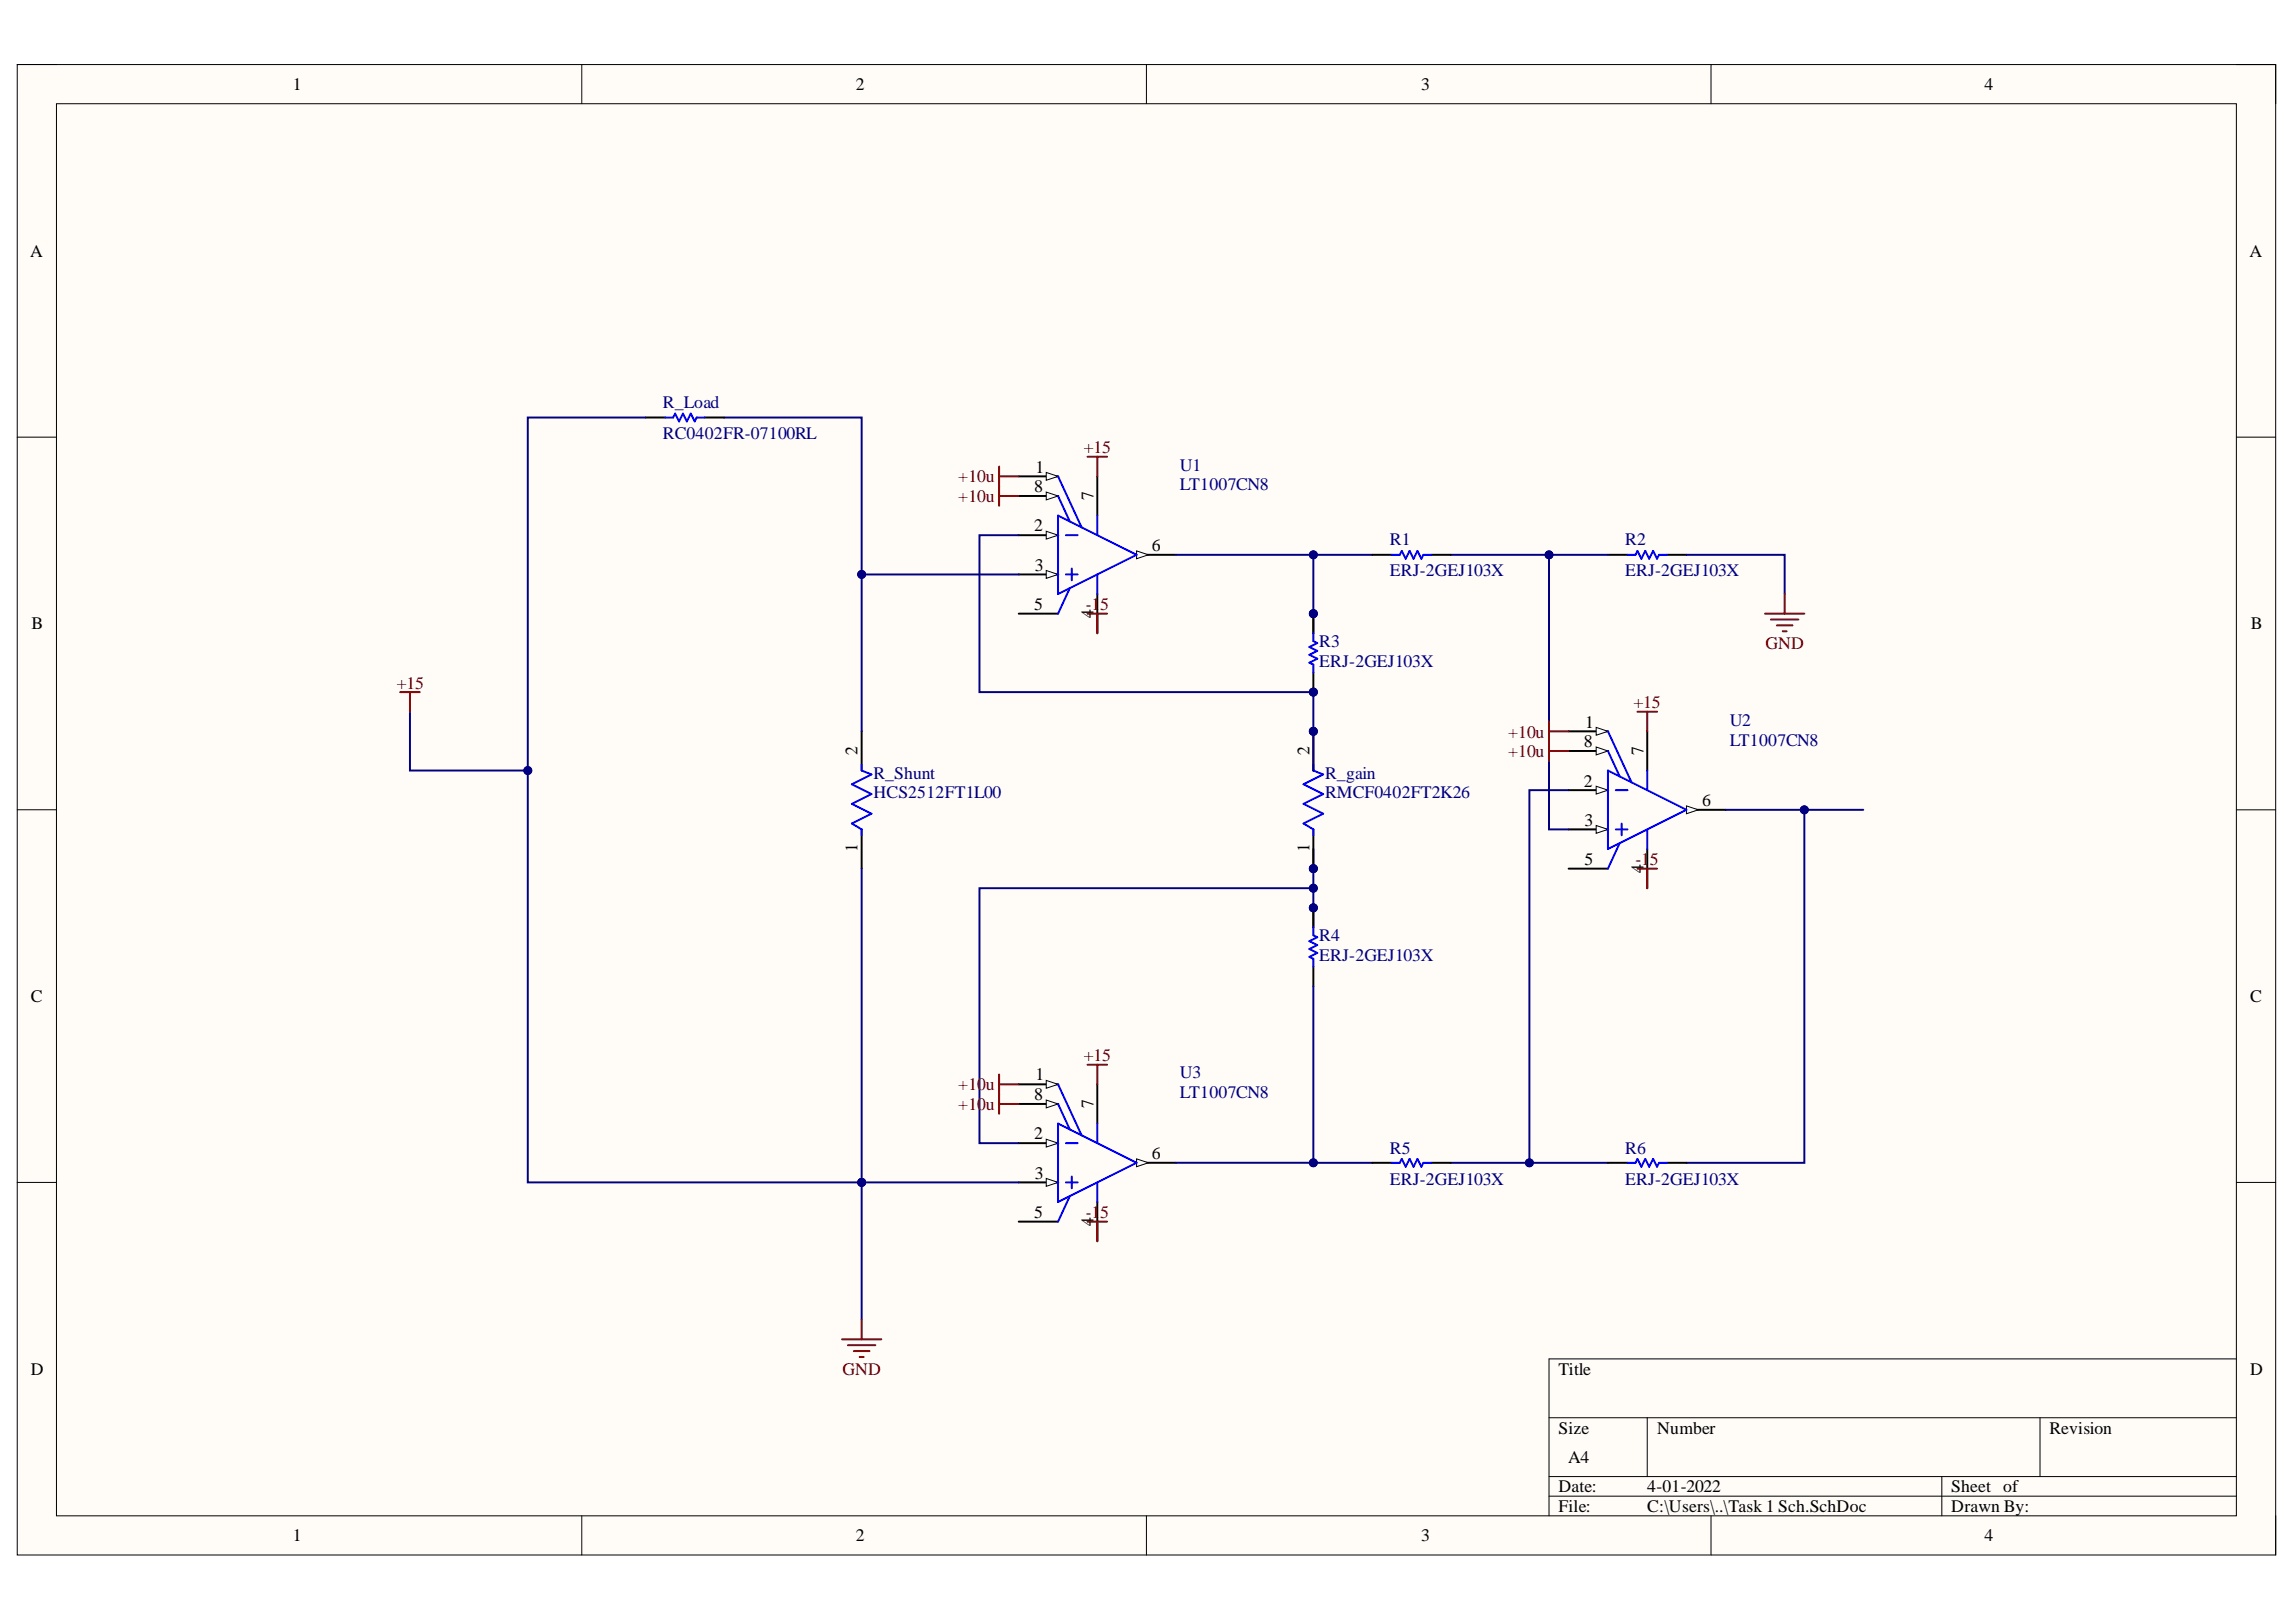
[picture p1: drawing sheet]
<svg xmlns="http://www.w3.org/2000/svg" width="297mm" height="210mm" viewBox="0 0 297 210" stroke-linecap="round" stroke-linejoin="round" font-family="sans-serif">
<defs><g id="words">
<g font-size="2.3">
<text x="37.9" y="11.7">1</text>
<text x="110.7" y="11.7">2</text>
<text x="183.9" y="11.7">3</text>
<text x="256.8" y="11.7">4</text>
<text x="3.9" y="33.3">A</text>
<text x="291" y="33.3">A</text>
<text x="133.8" y="63.7">8</text>
<text x="134" y="61.2">1</text>
<text x="141.5" y="64.7" transform="rotate(-90 141.5 64.7)">7</text>
<text x="133.8" y="68.8">2</text>
<text x="149" y="71.3">6</text>
<text x="133.9" y="73.8">3</text>
<text x="4.1" y="81.4">B</text>
<text x="133.8" y="78.9">5</text>
<text x="141.5" y="80" transform="rotate(-90 141.5 80)">4</text>
<text x="291.2" y="81.4">B</text>
<text x="205.1" y="94.2">1</text>
<text x="111" y="97.7" transform="rotate(-90 111 97.7)">2</text>
<text x="169.4" y="97.7" transform="rotate(-90 169.4 97.7)">2</text>
<text x="204.9" y="101.8">2</text>
<text x="204.9" y="96.7">8</text>
<text x="212.6" y="97.7" transform="rotate(-90 212.6 97.7)">7</text>
<text x="205" y="106.9">3</text>
<text x="220.2" y="104.3">6</text>
<text x="111" y="110.2" transform="rotate(-90 111 110.2)">1</text>
<text x="169.4" y="110.2" transform="rotate(-90 169.4 110.2)">1</text>
<text x="205" y="111.9">5</text>
<text x="212.6" y="113" transform="rotate(-90 212.6 113)">4</text>
<text x="4" y="129.7">C</text>
<text x="291.1" y="129.7">C</text>
<text x="133.8" y="142.4">8</text>
<text x="134" y="139.8">1</text>
<text x="141.5" y="143.4" transform="rotate(-90 141.5 143.4)">7</text>
<text x="133.8" y="147.4">2</text>
<text x="133.9" y="152.6">3</text>
<text x="149" y="150">6</text>
<text x="133.8" y="157.6">5</text>
<text x="141.5" y="158.7" transform="rotate(-90 141.5 158.7)">4</text>
<text x="4" y="177.9">D</text>
<text x="201.6" y="177.9">Title</text>
<text x="291.1" y="177.9">D</text>
<text x="201.6" y="185.5">Size</text>
<text x="214.4" y="185.5">Number</text>
<text x="265.1" y="185.5">Revision</text>
<text x="202.9" y="189.3">A4</text>
<text x="201.6" y="193.1">Date:</text>
<text x="201.6" y="195.7">File:</text>
<text x="213.1" y="193.1">4-01-2022</text>
<text x="213.1" y="195.7">C:\Users\..\Task 1 Sch.SchDoc</text>
<text x="252.4" y="193.1">Sheet of</text>
<text x="252.4" y="195.7">Drawn By:</text>
<text x="37.9" y="199.5">1</text>
<text x="110.7" y="199.5">2</text>
<text x="183.9" y="199.5">3</text>
<text x="256.8" y="199.5">4</text>
</g>
<g font-size="2.3" fill="#000080">
<text x="85.8" y="52.8">R_Load</text>
<text x="85.8" y="56.9">RC0402FR-07100RL</text>
<text x="152.6" y="60.9">U1</text>
<text x="152.6" y="63.4">LT1007CN8</text>
<text x="179.8" y="70.5">R1</text>
<text x="210.2" y="70.5">R2</text>
<text x="179.8" y="74.6">ERJ-2GEJ103X</text>
<text x="210.2" y="74.6">ERJ-2GEJ103X</text>
<text x="170.7" y="83.7">R3</text>
<text x="170.7" y="86.3">ERJ-2GEJ103X</text>
<text x="223.8" y="93.9">U2</text>
<text x="113" y="100.8">R_Shunt</text>
<text x="171.4" y="100.8">R_gain</text>
<text x="223.8" y="96.5">LT1007CN8</text>
<text x="113" y="103.3">HCS2512FT1L00</text>
<text x="171.4" y="103.3">RMCF0402FT2K26</text>
<text x="170.7" y="121.8">R4</text>
<text x="170.7" y="124.4">ERJ-2GEJ103X</text>
<text x="152.6" y="139.6">U3</text>
<text x="152.6" y="142.1">LT1007CN8</text>
<text x="179.8" y="149.3">R5</text>
<text x="210.2" y="149.3">R6</text>
<text x="179.8" y="153.3">ERJ-2GEJ103X</text>
<text x="210.2" y="153.3">ERJ-2GEJ103X</text>
</g>
<g font-size="2.3" fill="#800000">
<text x="140.2" y="58.6">+15</text>
<text x="124" y="65">+10u</text>
<text x="124" y="62.4">+10u</text>
<text x="140.5" y="78.9">-1</text>
<text x="142.3" y="78.9">5</text>
<text x="228.4" y="84">GND</text>
<text x="51.3" y="89.1">+15</text>
<text x="195.1" y="95.5">+10u</text>
<text x="211.3" y="91.7">+15</text>
<text x="195.1" y="98">+10u</text>
<text x="211.6" y="111.9">-1</text>
<text x="213.5" y="111.9">5</text>
<text x="140.2" y="137.3">+15</text>
<text x="124" y="141.1">+10u</text>
<text x="124" y="143.6">+10u</text>
<text x="140.5" y="157.6">-1</text>
<text x="142.3" y="157.6">5</text>
<text x="109" y="177.9">GND</text>
</g>
</g></defs>
<path d="M2.2 8.4h292.2v192.8h-292.2z" fill-rule="evenodd" fill="#fffcf8"/>
<path d="M2.2 8.4h292.2v192.8h-292.2z" fill="none" stroke="#000" stroke-width=".13"/>
<path d="M7.3 13.4h282v182.8h-282z" fill-rule="evenodd" fill="#fffcf8"/>
<g fill="none" stroke="#000" stroke-width=".13">
<path d="M2.2 8.3h5.1M7.3 13.4h282v182.8h-282zM75.3 8.3v5.1M148.3 8.3v5.1M221.4 8.4v5M289.3 8.4h5.1v5M2.2 56.6h5.1M289.3 56.6h5.1M2.2 104.8h5.1M289.3 104.8h5.1M2.2 153h5.1M289.3 153h5.1"/>
<path d="M289.3 175.9h-88.9v20.3M75.3 196.2v5M148.3 196.2v5M200.4 183.5h88.9M200.4 191.1h88.9M200.4 193.6h88.9M213.1 183.5v7.6M221.4 196.2v5M251.2 191.1v5.1M263.9 183.5v7.6M294.4 196.2v5"/>
</g>
<path d="M131.8 140.3h5.1" fill="none" stroke="#000" stroke-width=".25"/>
<path d="M135.4 139.8l1.5 .5-1.5 .5z" fill="#f8fcff"/>
<path d="M135.4 139.8l1.5 .5-1.5 .5z" fill="none" stroke="#000" stroke-width=".13"/>
<path d="M131.8 147.9h5.1" fill="none" stroke="#000" stroke-width=".25"/>
<path d="M135.4 147.4l1.5 .5-1.5 .5z" fill="#f8fcff"/>
<path d="M135.4 147.4l1.5 .5-1.5 .5z" fill="none" stroke="#000" stroke-width=".13"/>
<path d="M131.8 153h5.1" fill="none" stroke="#000" stroke-width=".25"/>
<path d="M135.4 152.5l1.5 .5-1.5 .5z" fill="#f8fcff"/>
<path d="M135.4 152.5l1.5 .5-1.5 .5z" fill="none" stroke="#000" stroke-width=".13"/>
<path d="M142 155.6v5M147 150.5h5.1" fill="none" stroke="#000" stroke-width=".25"/>
<path d="M147 150l1.6 .5-1.6 .5z" fill="#f8fcff"/>
<path d="M147 150l1.6 .5-1.6 .5z" fill="none" stroke="#000" stroke-width=".13"/>
<path d="M131.8 142.9h5.1M142 140.3v5.1" fill="none" stroke="#000" stroke-width=".25"/>
<path d="M135.4 142.4l1.5 .5-1.5 .5z" fill="#f8fcff"/>
<path d="M135.4 142.4l1.5 .5-1.5 .5z" fill="none" stroke="#000" stroke-width=".13"/>
<path d="M131.8 61.6h5.1M131.8 158.1h5.1" fill="none" stroke="#000" stroke-width=".25"/>
<path d="M136.9 145.4l10.1 5.1-10.1 5.1zM136.9 142.9l1.5 3.3M136.9 140.3l3 6.6M137.9 147.9h1.5M137.9 153h1.5M138.4 154.8l-1.5 3.3M138.7 152.3v1.5M142 145.4v2.5M142 153v2.6" fill="none" stroke="#00f" stroke-width=".25"/>
<path d="M135.4 61.1l1.5 .5-1.5 .6z" fill="#f8fcff"/>
<path d="M135.4 61.1l1.5 .5-1.5 .6z" fill="none" stroke="#000" stroke-width=".13"/>
<path d="M131.8 69.3h5.1" fill="none" stroke="#000" stroke-width=".25"/>
<path d="M135.4 68.8l1.5 .5-1.5 .5z" fill="#f8fcff"/>
<path d="M135.4 68.8l1.5 .5-1.5 .5z" fill="none" stroke="#000" stroke-width=".13"/>
<path d="M131.8 74.3h5.1" fill="none" stroke="#000" stroke-width=".25"/>
<path d="M135.4 73.8l1.5 .5-1.5 .5z" fill="#f8fcff"/>
<path d="M135.4 73.8l1.5 .5-1.5 .5z" fill="none" stroke="#000" stroke-width=".13"/>
<path d="M142 76.9v5.1M147 71.8h5.1" fill="none" stroke="#000" stroke-width=".25"/>
<path d="M147 71.3l1.6 .5-1.6 .5z" fill="#f8fcff"/>
<path d="M147 71.3l1.6 .5-1.6 .5z" fill="none" stroke="#000" stroke-width=".13"/>
<path d="M131.8 64.2h5.1M142 61.6v5.1" fill="none" stroke="#000" stroke-width=".25"/>
<path d="M135.4 63.7l1.5 .5-1.5 .5z" fill="#f8fcff"/>
<path d="M135.4 63.7l1.5 .5-1.5 .5z" fill="none" stroke="#000" stroke-width=".13"/>
<path d="M131.8 79.4h5.1M202.9 94.6h5.1" fill="none" stroke="#000" stroke-width=".25"/>
<path d="M136.9 66.7l10.1 5.1-10.1 5.1zM136.9 64.2l1.5 3.3M136.9 61.6l3 6.6M137.9 69.3h1.5M137.9 74.3h1.5M138.4 76.1l-1.5 3.3M138.7 73.6v1.5M142 66.7v2.6M142 74.3v2.6" fill="none" stroke="#00f" stroke-width=".25"/>
<path d="M206.5 94.1l1.5 .5-1.5 .5z" fill="#f8fcff"/>
<path d="M206.5 94.1l1.5 .5-1.5 .5z" fill="none" stroke="#000" stroke-width=".13"/>
<path d="M202.9 102.3h5.1" fill="none" stroke="#000" stroke-width=".25"/>
<path d="M206.5 101.7l1.5 .6-1.5 .5z" fill="#f8fcff"/>
<path d="M206.5 101.7l1.5 .6-1.5 .5z" fill="none" stroke="#000" stroke-width=".13"/>
<path d="M202.9 107.3h5.1" fill="none" stroke="#000" stroke-width=".25"/>
<path d="M206.5 106.8l1.5 .5-1.5 .5z" fill="#f8fcff"/>
<path d="M206.5 106.8l1.5 .5-1.5 .5z" fill="none" stroke="#000" stroke-width=".13"/>
<path d="M213.1 109.9v5M218.2 104.8h5.1" fill="none" stroke="#000" stroke-width=".25"/>
<path d="M218.2 104.3l1.5 .5-1.5 .5z" fill="#f8fcff"/>
<path d="M218.2 104.3l1.5 .5-1.5 .5z" fill="none" stroke="#000" stroke-width=".13"/>
<path d="M202.9 97.2h5.1M213.1 94.6v5.1" fill="none" stroke="#000" stroke-width=".25"/>
<path d="M206.5 96.7l1.5 .5-1.5 .5z" fill="#f8fcff"/>
<path d="M206.5 96.7l1.5 .5-1.5 .5z" fill="none" stroke="#000" stroke-width=".13"/>
<path d="M202.9 112.4h5.1" fill="none" stroke="#000" stroke-width=".25"/>
<path d="M208 99.7l10.2 5.1-10.2 5.1zM208 97.2l1.5 3.3M208 94.6l3.1 6.6M213.1 99.7v2.6M209 102.3h1.6M209 107.3h1.6M209.5 109.1l-1.5 3.3M209.8 106.6v1.5M213.1 107.3v2.6" fill="none" stroke="#00f" stroke-width=".25"/>
<path d="M140.7 59.1h2.5M142 59.1v2.5M140.7 79.4h2.5M142 79.4v2.6M211.8 92.1h2.6M213.1 92.1v2.5M211.8 112.4h2.6M213.1 112.4v2.5M140.7 137.8h2.5M142 137.8v2.5M140.7 158.1h2.5M142 158.1v2.5" fill="none" stroke="#800000" stroke-width=".25"/>
<path d="M152.1 71.8h25.4" fill="none" stroke="#000080" stroke-width=".25"/>
<circle cx="169.9" cy="71.8" r=".51" fill="#000080"/>
<circle cx="169.9" cy="71.8" r=".51" fill="none" stroke="#000080" stroke-width=".13"/>
<path d="M169.9 71.8v10.2" fill="none" stroke="#000080" stroke-width=".25"/>
<circle cx="169.9" cy="71.8" r=".51" fill="#000080"/>
<circle cx="169.9" cy="71.8" r=".51" fill="none" stroke="#000080" stroke-width=".13"/>
<circle cx="169.9" cy="79.4" r=".51" fill="#000080"/>
<circle cx="169.9" cy="79.4" r=".51" fill="none" stroke="#000080" stroke-width=".13"/>
<path d="M169.9 109.9v10.1" fill="none" stroke="#000080" stroke-width=".25"/>
<circle cx="169.9" cy="112.4" r=".51" fill="#000080"/>
<circle cx="169.9" cy="112.4" r=".51" fill="none" stroke="#000080" stroke-width=".13"/>
<circle cx="169.9" cy="114.9" r=".51" fill="#000080"/>
<circle cx="169.9" cy="114.9" r=".51" fill="none" stroke="#000080" stroke-width=".13"/>
<circle cx="169.9" cy="117.5" r=".51" fill="#000080"/>
<circle cx="169.9" cy="117.5" r=".51" fill="none" stroke="#000080" stroke-width=".13"/>
<path d="M169.9 150.5h7.6" fill="none" stroke="#000080" stroke-width=".25"/>
<circle cx="169.9" cy="150.5" r=".51" fill="#000080"/>
<circle cx="169.9" cy="150.5" r=".51" fill="none" stroke="#000080" stroke-width=".13"/>
<path d="M202.9 102.3h-5v48.2h-10.2" fill="none" stroke="#000080" stroke-width=".25"/>
<circle cx="197.9" cy="150.5" r=".51" fill="#000080"/>
<circle cx="197.9" cy="150.5" r=".51" fill="none" stroke="#000080" stroke-width=".13"/>
<path d="M187.7 71.8h12.7v35.5h2.5" fill="none" stroke="#000080" stroke-width=".25"/>
<circle cx="200.4" cy="71.8" r=".51" fill="#000080"/>
<circle cx="200.4" cy="71.8" r=".51" fill="none" stroke="#000080" stroke-width=".13"/>
<path d="M197.9 150.5h10.1" fill="none" stroke="#000080" stroke-width=".25"/>
<circle cx="197.9" cy="150.5" r=".51" fill="#000080"/>
<circle cx="197.9" cy="150.5" r=".51" fill="none" stroke="#000080" stroke-width=".13"/>
<path d="M233.4 104.8v45.7h-15.2" fill="none" stroke="#000080" stroke-width=".25"/>
<circle cx="233.4" cy="104.8" r=".51" fill="#000080"/>
<circle cx="233.4" cy="104.8" r=".51" fill="none" stroke="#000080" stroke-width=".13"/>
<path d="M223.3 104.8h17.8" fill="none" stroke="#000080" stroke-width=".25"/>
<circle cx="233.4" cy="104.8" r=".51" fill="#000080"/>
<circle cx="233.4" cy="104.8" r=".51" fill="none" stroke="#000080" stroke-width=".13"/>
<path d="M177.5 71.8h2.6M185.2 71.8h2.5M208 71.8h2.6M215.6 71.8h2.6M177.5 150.5h2.6M185.2 150.5h2.5M208 150.5h2.6M215.6 150.5h2.6" fill="none" stroke="#000" stroke-width=".25"/>
<path d="M180.1 71.8h1l.3-.5 .5 1 .5-1 .5 1 .5-1 .5 1 .2-.5h1.1M210.6 71.8h1l.2-.5 .5 1 .6-1 .5 1 .5-1 .5 1 .2-.5h1M180.1 150.5h1l.3-.5 .5 1 .5-1 .5 1 .5-1 .5 1 .2-.5h1.1M210.6 150.5h1l.2-.5 .5 1 .6-1 .5 1 .5-1 .5 1 .2-.5h1" fill="none" stroke="#00f" stroke-width=".25"/>
<circle cx="169.9" cy="79.4" r=".51" fill="#000080"/>
<circle cx="169.9" cy="79.4" r=".51" fill="none" stroke="#000080" stroke-width=".13"/>
<circle cx="169.9" cy="89.6" r=".51" fill="#000080"/>
<circle cx="169.9" cy="89.6" r=".51" fill="none" stroke="#000080" stroke-width=".13"/>
<path d="M169.9 79.4v2.6" fill="none" stroke="#000" stroke-width=".25"/>
<circle cx="169.9" cy="79.4" r=".51" fill="#000080"/>
<circle cx="169.9" cy="79.4" r=".51" fill="none" stroke="#000080" stroke-width=".13"/>
<path d="M169.9 87v2.6" fill="none" stroke="#000" stroke-width=".25"/>
<circle cx="169.9" cy="89.6" r=".51" fill="#000080"/>
<circle cx="169.9" cy="89.6" r=".51" fill="none" stroke="#000080" stroke-width=".13"/>
<path d="M169.9 82v1l.5 .2-1 .5 1 .5-1 .5 1 .5-1 .6 .5 .2v1" fill="none" stroke="#00f" stroke-width=".25"/>
<circle cx="169.9" cy="117.5" r=".51" fill="#000080"/>
<circle cx="169.9" cy="117.5" r=".51" fill="none" stroke="#000080" stroke-width=".13"/>
<path d="M169.9 117.5v2.5" fill="none" stroke="#000" stroke-width=".25"/>
<circle cx="169.9" cy="117.5" r=".51" fill="#000080"/>
<circle cx="169.9" cy="117.5" r=".51" fill="none" stroke="#000080" stroke-width=".13"/>
<path d="M169.9 125.1v2.5" fill="none" stroke="#000" stroke-width=".25"/>
<path d="M169.9 120v1l.5 .3-1 .5 1 .5-1 .5 1 .5-1 .5 .5 .3v1" fill="none" stroke="#00f" stroke-width=".25"/>
<path d="M169.9 127.6v22.9h-17.8" fill="none" stroke="#000080" stroke-width=".25"/>
<circle cx="169.9" cy="150.5" r=".51" fill="#000080"/>
<circle cx="169.9" cy="150.5" r=".51" fill="none" stroke="#000080" stroke-width=".13"/>
<path d="M200.4 71.8h7.6" fill="none" stroke="#000080" stroke-width=".25"/>
<circle cx="200.4" cy="71.8" r=".51" fill="#000080"/>
<circle cx="200.4" cy="71.8" r=".51" fill="none" stroke="#000080" stroke-width=".13"/>
<path d="M218.2 71.8h12.7v5.1" fill="none" stroke="#000080" stroke-width=".25"/>
<path d="M228.4 79.4h5M230.9 76.9v2.5M229.1 80.2h3.6M229.9 80.9h2M230.6 81.7h.5" fill="none" stroke="#800000" stroke-width=".25"/>
<circle cx="169.9" cy="112.4" r=".51" fill="#000080"/>
<circle cx="169.9" cy="112.4" r=".51" fill="none" stroke="#000080" stroke-width=".13"/>
<circle cx="169.9" cy="94.6" r=".51" fill="#000080"/>
<circle cx="169.9" cy="94.6" r=".51" fill="none" stroke="#000080" stroke-width=".13"/>
<path d="M169.9 107.3v5.1" fill="none" stroke="#000" stroke-width=".25"/>
<circle cx="169.9" cy="112.4" r=".51" fill="#000080"/>
<circle cx="169.9" cy="112.4" r=".51" fill="none" stroke="#000080" stroke-width=".13"/>
<path d="M169.9 94.6v5.1" fill="none" stroke="#000" stroke-width=".25"/>
<circle cx="169.9" cy="94.6" r=".51" fill="#000080"/>
<circle cx="169.9" cy="94.6" r=".51" fill="none" stroke="#000080" stroke-width=".13"/>
<path d="M169.9 99v.7l1.3 .5-2.6 1.3 2.6 1.3-2.6 1.2 2.6 1.3-2.6 1.3 1.3 .7v.8" fill="none" stroke="#00f" stroke-width=".25"/>
<path d="M131.8 69.3h-5.1v20.3h43.2v10.1" fill="none" stroke="#000080" stroke-width=".25"/>
<circle cx="169.9" cy="89.6" r=".51" fill="#000080"/>
<circle cx="169.9" cy="89.6" r=".51" fill="none" stroke="#000080" stroke-width=".13"/>
<circle cx="169.9" cy="94.6" r=".51" fill="#000080"/>
<circle cx="169.9" cy="94.6" r=".51" fill="none" stroke="#000080" stroke-width=".13"/>
<path d="M169.9 114.9h-43.2v33h5.1" fill="none" stroke="#000080" stroke-width=".25"/>
<circle cx="169.9" cy="114.9" r=".51" fill="#000080"/>
<circle cx="169.9" cy="114.9" r=".51" fill="none" stroke="#000080" stroke-width=".13"/>
<path d="M131.8 153h-20.3v17.8" fill="none" stroke="#000080" stroke-width=".25"/>
<circle cx="111.5" cy="153" r=".51" fill="#000080"/>
<circle cx="111.5" cy="153" r=".51" fill="none" stroke="#000080" stroke-width=".13"/>
<path d="M108.9 173.3h5.1M109.7 174.1h3.6M110.5 174.8h2M111.2 175.6h.5M111.5 170.8v2.5" fill="none" stroke="#800000" stroke-width=".25"/>
<path d="M111.5 94.6v5.1M111.5 107.3v5.1" fill="none" stroke="#000" stroke-width=".25"/>
<path d="M111.5 99v.7l1.2 .5-2.5 1.3 2.5 1.3-2.5 1.2 2.5 1.3-2.5 1.3 1.3 .7v.8" fill="none" stroke="#00f" stroke-width=".25"/>
<path d="M111.5 112.4v40.6" fill="none" stroke="#000080" stroke-width=".25"/>
<circle cx="111.5" cy="153" r=".51" fill="#000080"/>
<circle cx="111.5" cy="153" r=".51" fill="none" stroke="#000080" stroke-width=".13"/>
<path d="M93.7 54h17.8v40.6" fill="none" stroke="#000080" stroke-width=".25"/>
<circle cx="111.5" cy="74.3" r=".51" fill="#000080"/>
<circle cx="111.5" cy="74.3" r=".51" fill="none" stroke="#000080" stroke-width=".13"/>
<path d="M83.5 54h2.6M91.2 54h2.5" fill="none" stroke="#000" stroke-width=".25"/>
<path d="M86.1 54h1l.2-.5 .5 1 .6-1 .5 1 .5-1 .5 1 .2-.5h1.1" fill="none" stroke="#00f" stroke-width=".25"/>
<path d="M111.5 74.3h20.3" fill="none" stroke="#000080" stroke-width=".25"/>
<circle cx="111.5" cy="74.3" r=".51" fill="#000080"/>
<circle cx="111.5" cy="74.3" r=".51" fill="none" stroke="#000080" stroke-width=".13"/>
<path d="M83.5 54h-15.2v99h43.2" fill="none" stroke="#000080" stroke-width=".25"/>
<circle cx="111.5" cy="153" r=".51" fill="#000080"/>
<circle cx="111.5" cy="153" r=".51" fill="none" stroke="#000080" stroke-width=".13"/>
<circle cx="68.3" cy="99.7" r=".51" fill="#000080"/>
<circle cx="68.3" cy="99.7" r=".51" fill="none" stroke="#000080" stroke-width=".13"/>
<path d="M53 92.1v7.6h15.3" fill="none" stroke="#000080" stroke-width=".25"/>
<circle cx="68.3" cy="99.7" r=".51" fill="#000080"/>
<circle cx="68.3" cy="99.7" r=".51" fill="none" stroke="#000080" stroke-width=".13"/>
<path d="M129.3 60.4v5.1M129.3 64.2h2.5M129.3 61.6h2.5M51.8 89.6h2.5M53 89.6v2.5M200.4 93.4v5.1M200.4 97.2h2.5M200.4 94.6h2.5M129.3 139.1v5M129.3 140.3h2.5M129.3 142.9h2.5" fill="none" stroke="#800000" stroke-width=".25"/>
<use href="#words"/>
</svg>
